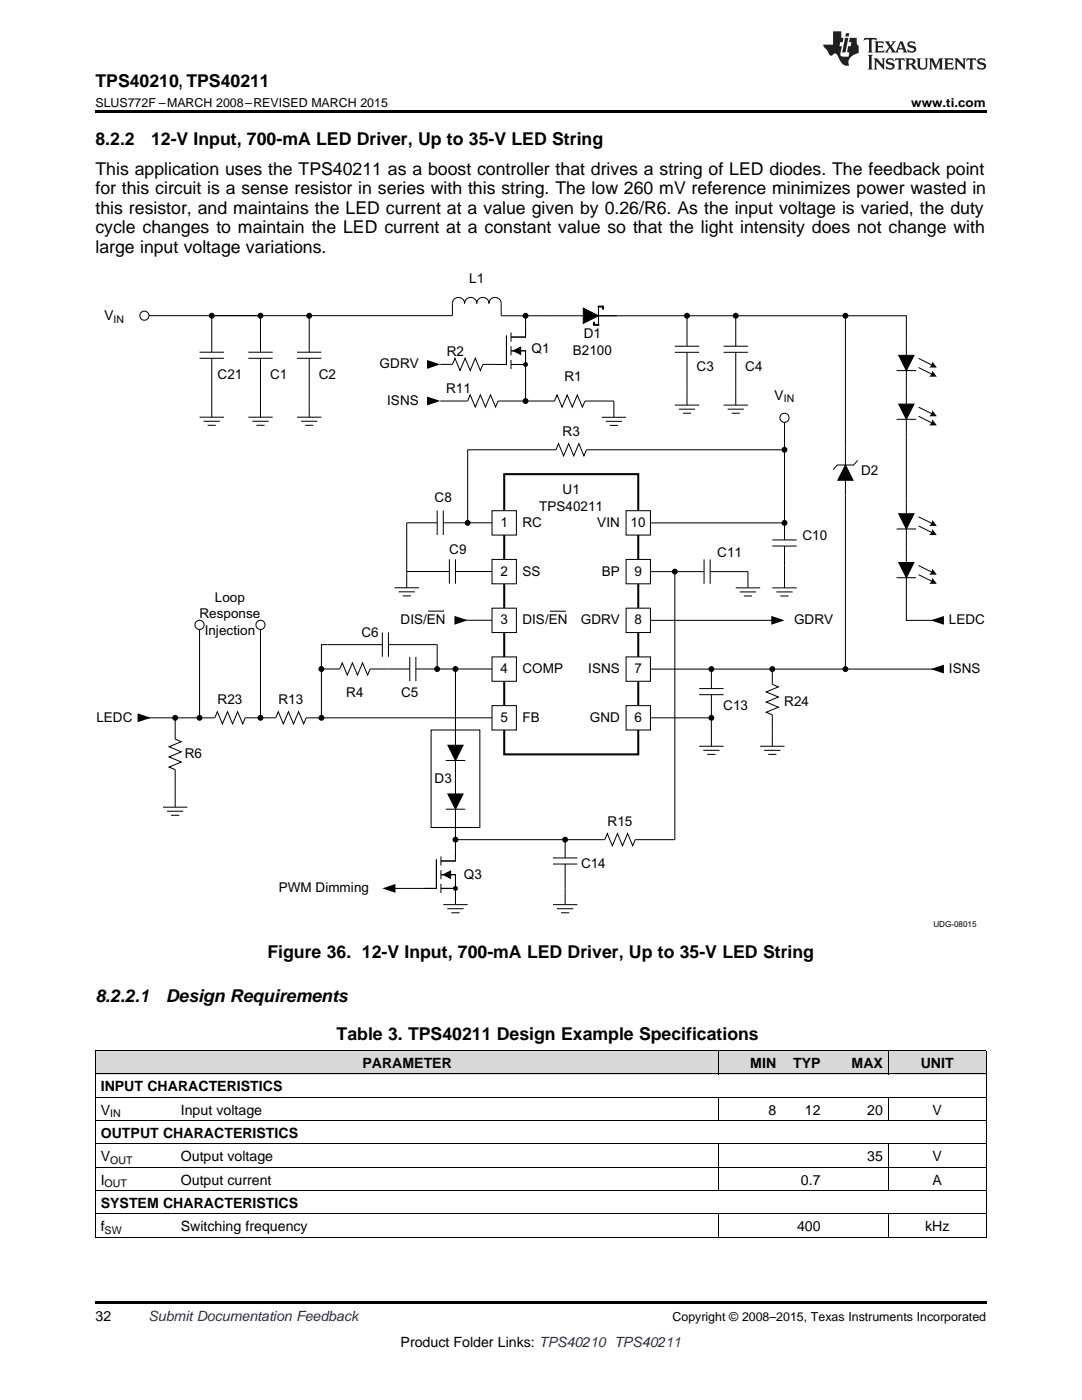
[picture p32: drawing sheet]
<svg xmlns="http://www.w3.org/2000/svg" width="216mm" height="279mm" viewBox="0 0 216 279" stroke-linecap="round" stroke-linejoin="round" font-family="sans-serif">
<defs><g id="words">
<g font-size="3.5">
<text x="19" y="17.3">TPS40210, TPS40211</text>
<text x="19" y="28.9">8.2.2</text>
<text x="30.1" y="28.9">12-V Input, 700-mA LED Driver, Up to 35-V LED String</text>
<text x="19" y="34.9">This application uses the TPS40211 as a boost controller that drives a string of LED diodes. The feedback point</text>
<text x="19" y="38.8">for this circuit is a sense resistor in series with this string. The low 260 mV reference minimizes power wasted in</text>
<text x="19" y="42.7">this resistor, and maintains the LED current at a value given by 0.26/R6. As the input voltage is varied, the duty</text>
<text x="19" y="46.5">cycle changes to maintain the LED current at a constant value so that the light intensity does not change with</text>
<text x="19" y="50.4">large input voltage variations.</text>
<text x="53.4" y="191.1">Figure 36. 12-V Input, 700-mA LED Driver, Up to 35-V LED String</text>
<text x="19" y="199.9">8.2.2.1</text>
<text x="33.1" y="199.9">Design Requirements</text>
<text x="67.2" y="207.6">Table 3. TPS40211 Design Example Specifications</text>
</g>
<g font-size="2.8">
<text x="72.3" y="213.1">PARAMETER</text>
<text x="149.7" y="213.1">MIN</text>
<text x="158.3" y="213.1">TYP</text>
<text x="169.9" y="213.1">MAX</text>
<text x="183.7" y="213.1">UNIT</text>
<text x="20.1" y="217.8">INPUT CHARACTERISTICS</text>
<text x="20.1" y="222.4">V</text>
<text x="20.1" y="227.1">OUTPUT CHARACTERISTICS</text>
<text x="36.1" y="222.4">Input voltage</text>
<text x="153.3" y="222.4">8</text>
<text x="160.6" y="222.4">12</text>
<text x="173" y="222.4">20</text>
<text x="186.1" y="222.4">V</text>
<text x="20.1" y="231.7">V</text>
<text x="36.1" y="231.7">Output voltage</text>
<text x="173" y="231.7">35</text>
<text x="186.1" y="231.7">V</text>
<text x="20.1" y="236.4">I</text>
<text x="36.1" y="236.4">Output current</text>
<text x="159.8" y="236.4">0.7</text>
<text x="186.1" y="236.4">A</text>
<text x="20.1" y="241.1">SYSTEM CHARACTERISTICS</text>
<text x="20.1" y="245.7">f</text>
<text x="36.1" y="245.7">Switching frequency</text>
<text x="159" y="245.7">400</text>
<text x="184.6" y="245.7">kHz</text>
<text x="19" y="263.6">32</text>
<text x="79.9" y="268.9">Product Folder Links: TPS40210 TPS40211</text>
</g>
<text font-size="2.8" fill="#0000c8" x="29.6" y="263.6">Submit Documentation Feedback</text>
<g font-size="2.7" fill="#010202">
<text x="93.6" y="56.5">L1</text>
<text x="20.8" y="64">V</text>
<text x="89.1" y="71.1">R2</text>
<text x="106.1" y="70.5">Q1</text>
<text x="114.3" y="70.8">B2100</text>
<text x="116.5" y="67.5">D1</text>
<text x="43.4" y="75.7">C21</text>
<text x="53.9" y="75.7">C1</text>
<text x="63.6" y="75.7">C2</text>
<text x="75.8" y="73.5">GDRV</text>
<text x="112.6" y="76">R1</text>
<text x="139" y="74">C3</text>
<text x="148.7" y="74">C4</text>
<text x="77.3" y="80.8">ISNS</text>
<text x="89" y="78.4">R11</text>
<text x="154.6" y="79.8">V</text>
<text x="112.2" y="87">R3</text>
<text x="171.8" y="94.8">D2</text>
<text x="86.7" y="100.3">C8</text>
<text x="107.6" y="101.9">TPS40211</text>
<text x="112.2" y="98.7">U1</text>
<text x="99.9" y="105.1">1</text>
<text x="104.3" y="105.1">RC</text>
<text x="119.2" y="105.1">VIN</text>
<text x="125.8" y="105.1">10</text>
<text x="160.1" y="107.7">C10</text>
<text x="89.6" y="110.6">C9</text>
<text x="143.1" y="111.2">C11</text>
<text x="99.9" y="114.9">2</text>
<text x="104.3" y="114.9">SS</text>
<text x="120.1" y="114.9">BP</text>
<text x="126.6" y="114.9">9</text>
<text x="39.8" y="123.4">Response</text>
<text x="42.9" y="120.1">Loop</text>
<text x="79.9" y="124.6">DIS/EN</text>
<text x="99.9" y="124.6">3</text>
<text x="104.3" y="124.6">DIS/EN</text>
<text x="115.9" y="124.6">GDRV</text>
<text x="126.6" y="124.6">8</text>
<text x="158.4" y="124.6">GDRV</text>
<text x="189.4" y="124.6">LEDC</text>
<text x="40.9" y="126.6">Injection</text>
<text x="72.1" y="127">C6</text>
<text x="99.9" y="134.3">4</text>
<text x="104.3" y="134.3">COMP</text>
<text x="117.4" y="134.3">ISNS</text>
<text x="126.6" y="134.3">7</text>
<text x="189.4" y="134.3">ISNS</text>
<text x="43.4" y="140.5">R23</text>
<text x="55.6" y="140.5">R13</text>
<text x="69.1" y="139.2">R4</text>
<text x="80" y="139.2">C5</text>
<text x="144.3" y="141.6">C13</text>
<text x="156.5" y="140.9">R24</text>
<text x="19.2" y="144">LEDC</text>
<text x="99.9" y="144">5</text>
<text x="104.3" y="144">FB</text>
<text x="117.7" y="144">GND</text>
<text x="126.6" y="144">6</text>
<text x="36.9" y="151.3">R6</text>
<text x="86.7" y="156.2">D3</text>
<text x="121.2" y="164.8">R15</text>
<text x="115.9" y="173.2">C14</text>
<text x="55.6" y="178.1">PWM Dimming</text>
<text x="92.6" y="175.3">Q3</text>
</g>
<g font-size="2.5">
<text x="19" y="21.4">SLUS772F –MARCH 2008–REVISED MARCH 2015</text>
<text x="181.8" y="21.4">www.ti.com</text>
<text x="134.2" y="263.6">Copyright © 2008–2015, Texas Instruments Incorporated</text>
</g>
<g font-size="2.1" fill="#010202">
<text x="22.6" y="64.4">IN</text>
<text x="156.4" y="80.2">IN</text>
</g>
<g font-size="2.1">
<text x="22" y="223">IN</text>
<text x="22" y="232.3">OUT</text>
<text x="20.9" y="237">OUT</text>
<text x="20.9" y="246.3">SW</text>
</g>
<text font-size="1.6" fill="#010202" x="186.2" y="185.1">UDG-08015</text>
</g></defs>
<g fill="#d8d8d8">
<path d="M19 209.7h16v4.7h-16z"/>
<path d="M35 209.7h56.9v4.7h-56.9z"/>
<path d="M91.9 209.7h51.6v4.7h-51.6z"/>
<path d="M143.5 209.7h12.4v4.7h-12.4z"/>
<path d="M155.9 209.7h8.9v4.7h-8.9z"/>
<path d="M164.8 209.7h12.5v4.7h-12.5z"/>
<path d="M177.3 209.7h19.5v4.7h-19.5z"/>
</g>
<path d="M19 259.7h177.8v.5h-177.8z" fill="#000"/>
<g fill="none" stroke="#000" stroke-width=".2">
<path d="M19 219h177.8M19 214.3h177.8M19 209.7h177.8M19.1 209.7v37.3M143.5 209.7v4.7M143.5 219v4.7M177.2 209.7v4.7M177.2 219v4.7M196.8 209.7v37.3M19 237.6h177.8M19 233h177.8M19 228.3h177.8"/>
<path d="M19 223.6h177.8M143.5 228.4v9.3M177.2 228.4v9.3M19 246.9h177.8M19 242.3h177.8M143.5 242.3v4.7M177.2 242.3v4.7"/>
</g>
<path d="M100.6 94.6h26.8v56h-26.8z" fill="none" stroke="#010202" stroke-width=".41"/>
<path d="M98.2 101.9h4.8v4.9h-4.8z" fill-rule="evenodd" fill="#fff"/>
<path d="M98.2 101.9h4.8v4.9h-4.8z" fill="none" stroke="#010202" stroke-width=".2"/>
<path d="M98.2 111.6h4.8v4.9h-4.8z" fill-rule="evenodd" fill="#fff"/>
<path d="M98.2 111.6h4.8v4.9h-4.8z" fill="none" stroke="#010202" stroke-width=".2"/>
<path d="M98.2 121.4h4.8v4.8h-4.8z" fill-rule="evenodd" fill="#fff"/>
<path d="M98.2 121.4h4.8v4.8h-4.8z" fill="none" stroke="#010202" stroke-width=".2"/>
<path d="M98.2 131.1h4.8v4.9h-4.8z" fill-rule="evenodd" fill="#fff"/>
<path d="M98.2 131.1h4.8v4.9h-4.8z" fill="none" stroke="#010202" stroke-width=".2"/>
<path d="M124.9 101.9h4.9v4.9h-4.9z" fill-rule="evenodd" fill="#fff"/>
<path d="M124.9 101.9h4.9v4.9h-4.9z" fill="none" stroke="#010202" stroke-width=".2"/>
<path d="M124.9 111.6h4.9v4.9h-4.9z" fill-rule="evenodd" fill="#fff"/>
<path d="M124.9 111.6h4.9v4.9h-4.9z" fill="none" stroke="#010202" stroke-width=".2"/>
<path d="M124.9 121.4h4.9v4.8h-4.9z" fill-rule="evenodd" fill="#fff"/>
<path d="M124.9 121.4h4.9v4.8h-4.9z" fill="none" stroke="#010202" stroke-width=".2"/>
<path d="M124.9 131.1h4.9v4.9h-4.9z" fill-rule="evenodd" fill="#fff"/>
<path d="M124.9 131.1h4.9v4.9h-4.9z" fill="none" stroke="#010202" stroke-width=".2"/>
<circle cx="52" cy="143.3" r=".48" fill="#010202"/>
<g fill="none" stroke="#010202" stroke-width=".2">
<path d="M81.2 104.3v9.8h8.5M89.7 111.6v4.9M90.9 111.6v4.9M90.9 114.1h7.3M129.8 114.1h4.9"/>
<circle cx="52" cy="143.3" r=".48"/>
</g>
<circle cx="156.5" cy="83.4" r=".91" fill="#fff"/>
<g fill="none" stroke="#010202" stroke-width=".2">
<path d="M156.5 84.3v5.5h-39.5l-.5 1.2-1-2.5-1 2.5-1-2.5-1 2.5-1-2.5-.6 1.3h-17.6M77.5 133.5h4.3M81.8 131.1v4.8M83 131.1v4.8M83 133.5h4.2"/>
<circle cx="156.5" cy="83.4" r=".91"/>
</g>
<circle cx="64.1" cy="143.3" r=".48" fill="#010202"/>
<circle cx="64.1" cy="143.3" r=".48" fill="none" stroke="#010202" stroke-width=".2"/>
<path d="M98.2 140.8h4.8v4.9h-4.8z" fill-rule="evenodd" fill="#fff"/>
<path d="M98.2 140.8h4.8v4.9h-4.8z" fill="none" stroke="#010202" stroke-width=".2"/>
<path d="M124.9 140.8h4.9v4.9h-4.9z" fill-rule="evenodd" fill="#fff"/>
<path d="M124.9 140.8h4.9v4.9h-4.9z" fill="none" stroke="#010202" stroke-width=".2"/>
<circle cx="93.3" cy="104.3" r=".48" fill="#010202"/>
<g fill="none" stroke="#010202" stroke-width=".2">
<path d="M93.3 89.7v14.6h4.9M78.7 117.3h4.9M79.5 118.1h3.3M80.3 118.9h1.7M81.2 114.1v3.2"/>
<circle cx="93.3" cy="104.3" r=".48"/>
</g>
<circle cx="156.5" cy="89.8" r=".48" fill="#010202"/>
<g fill="none" stroke="#010202" stroke-width=".2">
<path d="M154.1 107.8h4.9M154.1 109h4.9M156.5 104.4v3.4M156.5 109v3.9M65.4 128.6h-1.3v4.9h3.7l.5-1.2 1 2.4 1-2.4 1 2.4 1-2.4 1.1 2.4 .5-1.2h3.6M154.1 133.5v3.1l1.2 .5-2.4 1 2.4 1-2.4 1 2.4 1-2.4 1 1.2 .6v3M64.1 143.3h34.1"/>
<circle cx="156.5" cy="89.8" r=".48"/>
</g>
<circle cx="134.6" cy="114.1" r=".48" fill="#010202"/>
<g fill="none" stroke="#010202" stroke-width=".2">
<path d="M134.7 114.1h5.8M140.5 111.6v4.9M141.7 111.6v4.9M141.7 114.1h7.5v3.2M146.8 117.3h4.9M147.6 118.1h3.3M148.4 118.9h1.7"/>
<circle cx="134.6" cy="114.1" r=".48"/>
</g>
<circle cx="156.5" cy="104.4" r=".48" fill="#010202"/>
<g fill="none" stroke="#010202" stroke-width=".2">
<path d="M156.5 89.8v14.6h-26.7M154.1 117.3h4.9M154.9 118.1h3.3M155.7 118.9h1.6M156.5 112.9v4.4M129.8 123.8h24.3"/>
<circle cx="156.5" cy="104.4" r=".48"/>
</g>
<g fill="#010202">
<path d="M153.9 122.9l2.6 .9-2.6 .9z"/>
<circle cx="141.9" cy="143.3" r=".48"/>
</g>
<g fill="none" stroke="#010202" stroke-width=".2">
<path d="M139.5 137.4h4.9M139.5 138.6h4.9M141.9 138.6v4.7h-12.1M141.9 133.5v3.9"/>
<circle cx="141.9" cy="143.3" r=".48"/>
</g>
<circle cx="141.9" cy="133.5" r=".48" fill="#010202"/>
<g fill="none" stroke="#010202" stroke-width=".2">
<path d="M129.8 133.5h12.1M151.7 148.9h4.8M152.5 149.7h3.2M153.3 150.6h1.6M154.1 145.7v3.2"/>
<circle cx="141.9" cy="133.5" r=".48"/>
</g>
<circle cx="154.1" cy="133.5" r=".48" fill="#010202"/>
<g fill="none" stroke="#010202" stroke-width=".2">
<path d="M134.7 114.1v53.5M141.9 133.5h12.2"/>
<circle cx="154.1" cy="133.5" r=".48"/>
</g>
<circle cx="90.9" cy="133.5" r=".48" fill="#010202"/>
<g fill="none" stroke="#010202" stroke-width=".2">
<path d="M90.9 133.5v12.2M90.9 133.5h7.3"/>
<circle cx="90.9" cy="133.5" r=".48"/>
</g>
<circle cx="90.9" cy="167.6" r=".48" fill="#010202"/>
<g fill="none" stroke="#010202" stroke-width=".2">
<path d="M90.9 165.1v2.5M112.8 167.6h7.9l.5-1.2 1 2.4 1-2.4 1 2.4 1-2.4 1 2.4 .5-1.2h8"/>
<circle cx="90.9" cy="167.6" r=".48"/>
</g>
<circle cx="112.8" cy="167.6" r=".48" fill="#010202"/>
<g fill="none" stroke="#010202" stroke-width=".2">
<path d="M88.9 151.8h3.9M90.9 145.7v9.7"/>
<circle cx="112.8" cy="167.6" r=".48"/>
</g>
<path d="M89.4 148.7h3l-1.5 3.1z" fill-rule="evenodd" fill="#010202"/>
<path d="M89.4 148.7h3l-1.5 3.1zM90.9 155.4v9.7M88.9 161.5h3.9" fill="none" stroke="#010202" stroke-width=".2"/>
<path d="M89.4 158.5h3l-1.5 3z" fill-rule="evenodd" fill="#010202"/>
<path d="M86 145.7h9.7v19.4h-9.7zM89.4 158.5h3l-1.5 3z" fill="none" stroke="#010202" stroke-width=".2"/>
<path d="M88.5 174.6l1.4-.8v1.5z" fill="#010202"/>
<path d="M87.1 171.5v5.8h-2.3M88 174.6h2.9v2.7h-2.9M88 170.9v1.8M88 173.7v1.8M88 176.4v1.8M88.5 174.6l1.4-.8v1.5zM90.9 170v1.8h-2.9" fill="none" stroke="#010202" stroke-width=".2"/>
<circle cx="90.9" cy="177.3" r=".48" fill="#010202"/>
<g fill="none" stroke="#010202" stroke-width=".2">
<path d="M65.4 128.6h10.9M76.3 126.2v4.9M77.5 126.2v4.9M77.5 128.6h9.7M78.7 177.3h6.1M90.9 170v-2.4h21.9v3.6M90.9 177.3v3.2M110.3 172.4h4.9M110.3 171.2h4.9M112.8 172.4v8.1M88.5 180.5h4.8M89.3 181.4h3.2"/>
<path d="M90.1 182.2h1.6M110.3 180.5h4.9M111.1 181.4h3.3M112 182.2h1.6"/>
</g>
<path d="M76.3 177.3l2.6-.9v1.8z" fill="#010202"/>
<path d="M81.2 104.3h6M87.2 101.9v4.9M88.5 101.9v4.9M88.5 104.3h4.8M139.5 148.9h4.9M140.3 149.7h3.3M141.1 150.6h1.7M141.9 143.3v5.6" fill="none" stroke="#010202" stroke-width=".2"/>
<circle cx="168.7" cy="133.5" r=".48" fill="#010202"/>
<g fill="none" stroke="#010202" stroke-width=".2">
<path d="M154.1 133.5h14.6"/>
<circle cx="168.7" cy="133.5" r=".48"/>
</g>
<path d="M168.7 92.8l1.5 3h-3z" fill-rule="evenodd" fill="#010202"/>
<path d="M168.7 63v70.5M168.7 92.8l1.5 3h-3zM171.1 91.9l-.8 .9h-3.2l-.8 .9" fill="none" stroke="#010202" stroke-width=".2"/>
<circle cx="168.7" cy="63" r=".48" fill="#010202"/>
<g fill="none" stroke="#010202" stroke-width=".2">
<path d="M188.1 133.5h.1"/>
<circle cx="168.7" cy="63" r=".48"/>
</g>
<path d="M185.7 133.5l2.7-.8v1.7z" fill="#010202"/>
<g fill="none" stroke="#010202" stroke-width=".2">
<path d="M134.7 70.3h4.8M134.7 69.1h4.8M137.1 63v6.1M137.1 70.3v10.5M144.4 70.3h4.8M144.4 69.1h4.8M146.8 70.3v10.5M168.7 63h-21.9v6.1M134.7 80.8h4.8M135.5 81.7h3.2M136.3 82.5h1.6M144.4 80.8h4.8"/>
<path d="M145.2 81.7h3.2M146 82.5h1.6M168.7 133.5h19.4"/>
</g>
<circle cx="146.8" cy="63" r=".48" fill="#010202"/>
<circle cx="146.8" cy="63" r=".48" fill="none" stroke="#010202" stroke-width=".2"/>
<circle cx="137.1" cy="63" r=".48" fill="#010202"/>
<g fill="none" stroke="#010202" stroke-width=".2">
<path d="M137.1 63h9.7"/>
<circle cx="137.1" cy="63" r=".48"/>
</g>
<path d="M116.4 61.5l3 1.5-3 1.5z" fill-rule="evenodd" fill="#010202"/>
<path d="M116.4 61.5l3 1.5-3 1.5zM119.4 61.2v3.6" fill="none" stroke="#010202" stroke-width=".2"/>
<path d="M109.7 63h13.4" fill="none" stroke="#010202" stroke-width=".24"/>
<path d="M118.5 64.3l.1 .1v.4l-.1-.1 1 .1-1 .1z" fill-rule="evenodd" fill="#010202"/>
<path d="M118.5 64.3l.1 .1v.4l-.1-.1 1 .1-1 .1z" fill="none" stroke="#010202" stroke-width=".2"/>
<path d="M119.4 61.1h1v.5l-.1 .1-.1-.1v-.4l.1 .1h-.9z" fill-rule="evenodd" fill="#010202"/>
<path d="M119.4 61.1h1v.5l-.1 .1-.1-.1v-.4l.1 .1h-.9zM119.5 63h17.6" fill="none" stroke="#010202" stroke-width=".2"/>
<path d="M102.4 70l1.5-.7v1.4z" fill="#010202"/>
<path d="M101.1 67v5.7h-2.3M102 70h2.9v2.7h-2.9M102 66.4v1.8M102 69.1v1.8M102 71.8v1.9M102.4 70l1.5-.7v1.4zM104.9 65.4v1.9h-2.9" fill="none" stroke="#010202" stroke-width=".2"/>
<circle cx="104.9" cy="63" r=".48" fill="#010202"/>
<g fill="none" stroke="#010202" stroke-width=".2">
<path d="M104.9 63h4.8"/>
<circle cx="104.9" cy="63" r=".48"/>
</g>
<g fill="#010202">
<circle cx="104.9" cy="72.7" r=".48"/>
<circle cx="104.9" cy="80" r=".48"/>
</g>
<g fill="none" stroke="#010202" stroke-width=".2">
<path d="M85.4 72.7h.1M87.8 72.7h2.5l.5-1.2 1 2.4 1-2.4 1 2.4 1-2.4 1 2.4 .6-1.2h2.4M104.9 72.7v7.3M87.8 80h5.5l.5-1.2 1 2.4 1-2.4 1.1 2.4 1-2.4 1 2.4 .5-1.2h11.2l.5-1.2 1.1 2.5 1-2.5 1 2.5 1-2.5 1 2.5 .5-1.3h5.8v3.3M120.1 83.3h4.8M120.9 84.1h3.2M121.7 84.9h1.6"/>
<circle cx="104.9" cy="80" r=".48"/>
</g>
<path d="M85.2 71.9l2.6 .8-2.6 .9z" fill="#010202"/>
<path d="M85.4 80h.1" fill="none" stroke="#010202" stroke-width=".2"/>
<path d="M85.2 79.1l2.6 .9-2.6 .9z" fill="#010202"/>
<g fill="none" stroke="#010202" stroke-width=".2">
<path d="M49.5 71.5h4.9M49.5 70.3h4.9M52 63v7.3M52 71.5v11.8M59.3 71.5h4.8M59.3 70.3h4.8M61.7 71.5v11.8M104.9 65.4v-2.4h-4.9v-2.4a1.22 1.22 0 0 0-1.2-1.2 1.22 1.22 0 0 0-1.2 1.2 1.22 1.22 0 0 0-1.2-1.2 1.22 1.22 0 0 0-1.3 1.2 1.22 1.22 0 0 0-1.2-1.2 1.22 1.22 0 0 0-1.2 1.2 1.22 1.22 0 0 0-1.2-1.2 1.22 1.22 0 0 0-1.2 1.2v2.4h-28.6v7.3M49.5 83.3h4.9M50.4 84.1h3.2M51.2 84.9h1.6M59.3 83.3h4.8"/>
<path d="M60.1 84.1h3.2M60.9 84.9h1.6"/>
</g>
<circle cx="61.7" cy="63" r=".48" fill="#010202"/>
<circle cx="61.7" cy="63" r=".48" fill="none" stroke="#010202" stroke-width=".2"/>
<circle cx="52" cy="63" r=".48" fill="#010202"/>
<g fill="none" stroke="#010202" stroke-width=".2">
<path d="M39.8 71.5h4.9M39.8 70.3h4.9M42.3 63v7.3M42.3 71.5v11.8M52 63h9.7M39.8 83.3h4.9M40.6 84.1h3.3M41.4 84.9h1.7"/>
<circle cx="52" cy="63" r=".48"/>
</g>
<circle cx="42.2" cy="63" r=".48" fill="#010202"/>
<g fill="none" stroke="#010202" stroke-width=".2">
<path d="M42.3 63h9.7"/>
<circle cx="42.2" cy="63" r=".48"/>
</g>
<circle cx="28.8" cy="63" r=".91" fill="#fff"/>
<g fill="none" stroke="#010202" stroke-width=".2">
<path d="M29.7 63h21.7M178.9 74h3.9M180.9 67.9v9.7"/>
<circle cx="28.8" cy="63" r=".91"/>
</g>
<path d="M179.3 70.9h3.1l-1.5 3.1z" fill-rule="evenodd" fill="#010202"/>
<path d="M179.3 70.9h3.1l-1.5 3.1zM180.9 77.6v9.7M178.9 83.7h3.9" fill="none" stroke="#010202" stroke-width=".2"/>
<path d="M179.3 80.6h3.1l-1.5 3.1z" fill-rule="evenodd" fill="#010202"/>
<path d="M179.3 80.6h3.1l-1.5 3.1zM180.9 99.5v9.7M178.9 105.6h3.9" fill="none" stroke="#010202" stroke-width=".2"/>
<path d="M179.3 102.5h3.1l-1.5 3.1z" fill-rule="evenodd" fill="#010202"/>
<path d="M178.9 115.3h3.9M179.3 102.5h3.1l-1.5 3.1zM180.9 109.2v9.7" fill="none" stroke="#010202" stroke-width=".2"/>
<path d="M179.3 112.3h3.1l-1.5 3z" fill-rule="evenodd" fill="#010202"/>
<path d="M168.7 63h12.2v4.9M183.3 71.5l2.7 1.4M179.3 112.3h3.1l-1.5 3z" fill="none" stroke="#010202" stroke-width=".2"/>
<path d="M186 72.1l.9 1.3h-1.5l.5-.6z" fill-rule="evenodd" fill="#010202"/>
<path d="M183.3 73.4l2.7 1.3" fill="none" stroke="#010202" stroke-width=".2"/>
<path d="M186 74l.9 1.2h-1.5l.5-.6z" fill-rule="evenodd" fill="#010202"/>
<path d="M183.3 81.3l2.7 1.3" fill="none" stroke="#010202" stroke-width=".2"/>
<path d="M186 81.9l.9 1.2h-1.5l.5-.6z" fill-rule="evenodd" fill="#010202"/>
<path d="M183.3 83.1l2.7 1.3" fill="none" stroke="#010202" stroke-width=".2"/>
<path d="M186 83.7l.9 1.2h-1.5l.5-.5z" fill-rule="evenodd" fill="#010202"/>
<path d="M183.3 103.1l2.7 1.4" fill="none" stroke="#010202" stroke-width=".2"/>
<path d="M186 103.7l.9 1.3h-1.5l.5-.6z" fill-rule="evenodd" fill="#010202"/>
<path d="M183.3 105l2.7 1.3" fill="none" stroke="#010202" stroke-width=".2"/>
<path d="M186 105.6l.9 1.2h-1.5l.5-.6z" fill-rule="evenodd" fill="#010202"/>
<path d="M183.3 112.9l2.7 1.3" fill="none" stroke="#010202" stroke-width=".2"/>
<path d="M186 113.5l.9 1.2h-1.5l.5-.6z" fill-rule="evenodd" fill="#010202"/>
<path d="M183.3 114.7l2.7 1.3" fill="none" stroke="#010202" stroke-width=".2"/>
<path d="M186 115.3l.9 1.2h-1.5l.5-.5z" fill-rule="evenodd" fill="#010202"/>
<path d="M188.1 123.8h.1" fill="none" stroke="#010202" stroke-width=".2"/>
<path d="M185.7 123.8l2.7-.9v1.8z" fill="#010202"/>
<path d="M180.9 87.3v12.2M180.9 118.9v4.9h6M90.9 123.8h.1" fill="none" stroke="#010202" stroke-width=".2"/>
<path d="M90.7 122.9l2.6 .9-2.6 .9z" fill="#010202"/>
<path d="M85.4 122h3.2M90.9 123.8h7.3M109.7 122h3.2" fill="none" stroke="#010202" stroke-width=".2"/>
<circle cx="87.2" cy="133.5" r=".48" fill="#010202"/>
<g fill="none" stroke="#010202" stroke-width=".2">
<path d="M87.2 128.6v4.9h3.7"/>
<circle cx="87.2" cy="133.5" r=".48"/>
</g>
<circle cx="64.1" cy="133.5" r=".48" fill="#010202"/>
<g fill="none" stroke="#010202" stroke-width=".2">
<path d="M64.1 133.5v9.8h-3l-.5 1.2-1-2.5-1 2.5-1-2.5-1.1 2.5-1-2.5-.5 1.3h-6.1l-.5 1.2-1-2.5-1 2.5-1-2.5-1 2.5-1-2.5-.5 1.3h-3.1"/>
<circle cx="64.1" cy="133.5" r=".48"/>
</g>
<circle cx="39.8" cy="143.3" r=".48" fill="#010202"/>
<circle cx="39.8" cy="143.3" r=".48" fill="none" stroke="#010202" stroke-width=".2"/>
<circle cx="52" cy="124.7" r=".92" fill="#fff"/>
<g fill="none" stroke="#010202" stroke-width=".2">
<path d="M52 125.6v17.7"/>
<circle cx="52" cy="124.7" r=".92"/>
</g>
<circle cx="39.8" cy="124.7" r=".92" fill="#fff"/>
<g fill="none" stroke="#010202" stroke-width=".2">
<path d="M39.8 125.6v17.7"/>
<circle cx="39.8" cy="124.7" r=".92"/>
</g>
<circle cx="35" cy="143.3" r=".48" fill="#010202"/>
<g fill="none" stroke="#010202" stroke-width=".2">
<path d="M27.7 143.3h.1M39.8 143.3h-4.8v4.2l1.2 .5-2.5 1 2.5 1-2.5 1.1 2.5 1-2.5 1 1.3 .5v7.5M32.5 161.1h4.9M33.3 161.9h3.3M34.1 162.7h1.7"/>
<circle cx="35" cy="143.3" r=".48"/>
</g>
<path d="M27.5 142.4l2.6 .9-2.6 .8z" fill="#010202"/>
<path d="M27.7 143.3h7.3" fill="none" stroke="#010202" stroke-width=".2"/>
<path d="M19 22h177.8v.5h-177.8z" fill="#000"/>
<g fill="#231f20">
<path d="M172.5 7.6l-.1 .5 .4-.2h.6v.1v2.1l-.2 .4h.9l-.2-.4v-2.1l.1-.1h.5l.5 .2-.2-.5zM174.5 8.3l.2 .3v1.5l-.2 .4h1.8l.2-.6a1.04 1.04 0 0 1-1.3 .2v-.7h.6l.3 .2v-.6l-.3 .2h-.6v-.6l.8-.1 .4 .3-.2-.5zM176.5 8.3l.9 1.1-.9 1.1h.8l-.2-.2 .4-.7 .5 .7-.2 .2h1.5l-.2-.2 .2-.4h.9l.1 .4-.2 .2h1l-.3-.3-.7-1.9h-.5l-.9 2-.8-1 .9-1h-.8l.1 .3-.4 .5-.3-.6 .1-.2zM179.7 8.6l.4 1h-.7zM181.3 8.4a.63 .63 0 0 0-.2 .7 .63 .63 0 0 0 .6 .4l.6 .2 .1 .2a.75 .75 0 0 1-.7 .4 .75 .75 0 0 1-.6-.5l.1 .7 .1-.1a1.11 1.11 0 0 0 1.5-.6 1.13 1.13 0 0 0-1.2-.8l-.1-.4a1.04 1.04 0 0 1 1.2 .2l-.2-.5-.2 .1-.4-.2zM173.2 10.9l.2 .4v2.2l-.2 .4h1l-.3-.4v-2.2l.3-.4zM174.3 11.6l.3 .4v1.5l-.3 .4h.8l-.2-.4v-1.3l1.5 1.7v-1.9l.2-.4h-.7l.2 .4v.9l-1.1-1.3zM177 11.8a.62 .62 0 0 0-.2 .7 .62 .62 0 0 0 .6 .4l.6 .1 .1 .3a.76 .76 0 0 1-.7 .3 .76 .76 0 0 1-.7-.4l.2 .7 .1-.1a1.11 1.11 0 0 0 1.5-.6 1.13 1.13 0 0 0-1.2-.8l-.1-.4a1.04 1.04 0 0 1 1.2 .2l-.2-.6-.2 .1-.5-.1zM178.7 11.6l-.2 .6a.61 .61 0 0 1 .8-.3v1.6l-.2 .4h.9l-.2-.4v-1.6a.63 .63 0 0 1 .7 .3l-.1-.6zM180.6 11.6l.3 .4v1.5l-.3 .4h1l-.2-.2-.1-.8 .6 .2a.76 .76 0 0 0 1.2 .7l-1-1a.58 .58 0 0 0 .6-.5 .58 .58 0 0 0-.5-.6zM181.4 11.9h.1a.45 .45 0 0 1 .5 .1 .45 .45 0 0 1 .1 .5l-.8 .2zM182.9 11.6l.2 .2a2.17 2.17 0 0 0 .3 1.9 .99 .99 0 0 0 1.6-.6v-1.1l.2-.4h-.7l.2 .2a1.92 1.92 0 0 1-.2 1.8 .6 .6 0 0 1-.9-.5v-1.1l.2-.4zM185.4 11.6l.2 .4v1.5l-.2 .4h.7l-.2-.4v-1.4l.8 1.8 .8-1.8v1.4l-.2 .4h.9l-.2-.4v-1.5l.2-.4h-.8l-.6 1.5-.6-1.5zM188.4 11.6l.2 .4v1.5l-.2 .4h1.8l.1-.6a1.04 1.04 0 0 1-1.2 .1v-.6h.5l.4 .2v-.6l-.4 .2h-.5v-.7h.8l.3 .3-.1-.6zM190.5 11.6l.2 .4v1.5l-.2 .4h.7l-.2-.4v-1.3l1.5 1.7v-1.9l.2-.4h-.7l.2 .4v.9l-1.1-1.3zM192.9 11.6l-.1 .6a.61 .61 0 0 1 .7-.3l.1 1.6-.3 .4h1l-.3-.4 .1-1.6a.63 .63 0 0 1 .7 .3l-.1-.6zM195.2 11.8a.62 .62 0 0 0-.2 .7 .62 .62 0 0 0 .6 .4l.6 .1 .1 .3a.76 .76 0 0 1-.7 .3 .76 .76 0 0 1-.6-.4l.1 .7 .1-.1a1.11 1.11 0 0 0 1.6-.6 1.13 1.13 0 0 0-1.3-.8l-.1-.4a1.04 1.04 0 0 1 1.2 .2l-.1-.6-.2 .1-.5-.1z"/>
<path d="M166.2 6.3v2.6h-1.9v.4l.8 .9a.91 .91 0 0 0 1 .8 .56 .56 0 0 1 .5-.3 .56 .56 0 0 1 .5 .3l.4 .8a1.53 1.53 0 0 0 1.9 1.2 1.54 1.54 0 0 1 1-2.1l.9-.3v-1.4a1.52 1.52 0 0 1-.4-1.6h-1.3l-.2 .8h.5l-.2 .8h-.5l-.1 1v.2l.4 .1-.2 .8a1.93 1.93 0 0 1-1.6-.3l.3-1.8h-.5l.2-.8h.4l.2-.8h-.4v-1.3zM168.6 7.6l-.6 2.9h.7l.6-2.9zM168.8 6.6l-.1 .7h.6l.2-.7z"/>
</g>
<use href="#words"/>
</svg>
